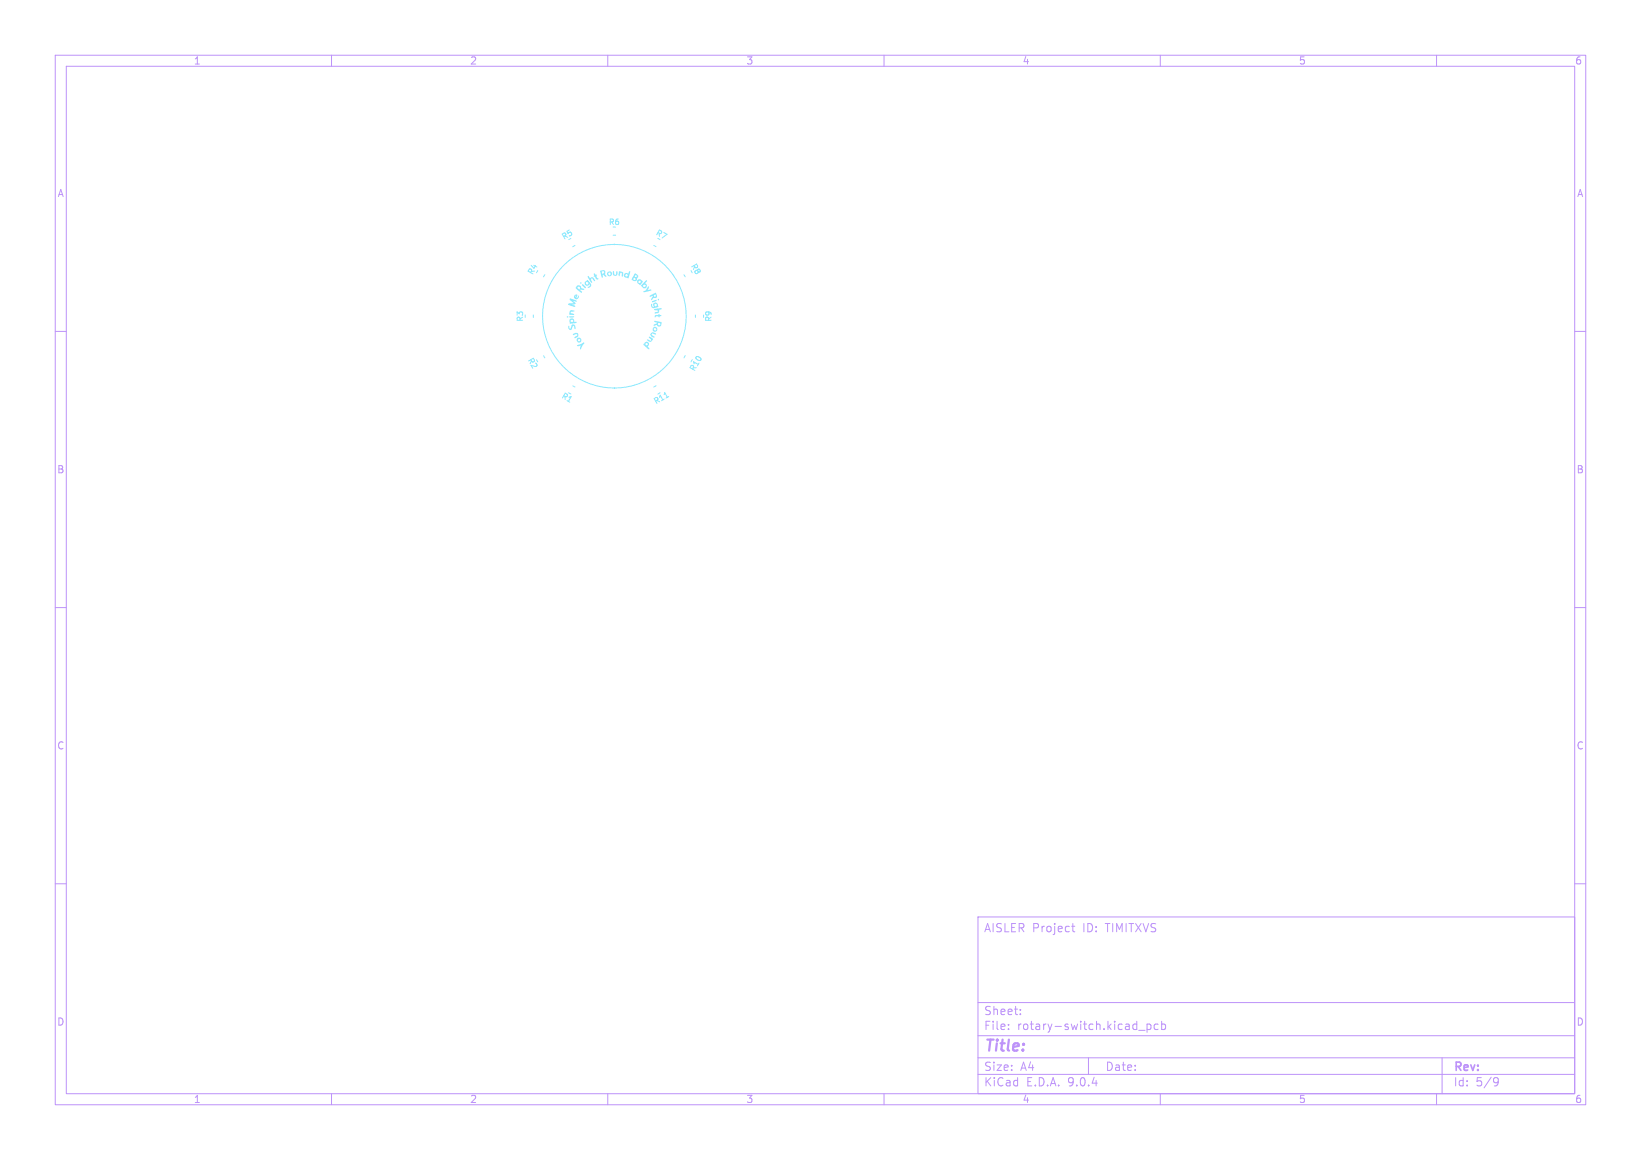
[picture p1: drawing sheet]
<svg xmlns="http://www.w3.org/2000/svg" width="297mm" height="210mm" viewBox="0 0 297 210" stroke-linecap="round" stroke-linejoin="round" font-family="sans-serif">
<defs><g id="words">
<text font-size="2.8" fill="#bd93f9" x="178" y="190.9">Title:</text>
<g font-size="2.1" fill="#bd93f9">
<text x="178" y="169">AISLER Project</text>
<text x="196" y="169">ID:</text>
<text x="200.2" y="169">TIMITXVS</text>
<text x="178" y="184">Sheet:</text>
<text x="178" y="186.7">File:</text>
<text x="184.1" y="186.7">rotary-switch.kicad_pcb</text>
<text x="178" y="196.9">KiCad</text>
<text x="178" y="194.1">Size:</text>
<text x="184.7" y="194.1">A4</text>
<text x="185.7" y="196.9">E.D.A.</text>
<text x="193.3" y="196.9">9.0.4</text>
<text x="200" y="194.1">Date:</text>
<text x="263" y="194.3">Rev:</text>
<text x="263" y="196.9">Id:</text>
<text x="267.1" y="196.9">5/9</text>
</g>
<g font-size="1.8" fill="#bd93f9">
<text x="35" y="11.9">1</text>
<text x="85" y="11.9">2</text>
<text x="135" y="11.9">3</text>
<text x="185" y="11.9">4</text>
<text x="235" y="11.9">5</text>
<text x="285" y="11.9">6</text>
<text x="10.3" y="35.9">A</text>
<text x="285.4" y="35.9">A</text>
<text x="10.3" y="85.9">B</text>
<text x="285.3" y="85.9">B</text>
<text x="10.3" y="135.9">C</text>
<text x="285.3" y="135.9">C</text>
<text x="10.3" y="185.9">D</text>
<text x="285.3" y="185.9">D</text>
<text x="35" y="199.9">1</text>
<text x="85" y="199.9">2</text>
<text x="135" y="199.9">3</text>
<text x="185" y="199.9">4</text>
<text x="235" y="199.9">5</text>
<text x="285" y="199.9">6</text>
</g>
<g font-size="1.4" fill="#8be9fd">
<text x="110.1" y="40.9">R6</text>
<text x="102.1" y="43.7" transform="rotate(-30 102.1 43.7)">R5</text>
<text x="118.4" y="42.6" transform="rotate(30 118.4 42.6)">R7</text>
<text x="96.5" y="50" transform="rotate(-60 96.5 50)">R4</text>
<text x="124.8" y="48.1" transform="rotate(60 124.8 48.1)">R8</text>
<text x="94.9" y="58.4" transform="rotate(-90 94.9 58.4)">R3</text>
<text x="129" y="58.4" transform="rotate(-90 129 58.4)">R9</text>
<text x="95.2" y="65.2" transform="rotate(60 95.2 65.2)">R2</text>
<text x="125.8" y="67.5" transform="rotate(-60 125.8 67.5)">R10</text>
<text x="101.3" y="72.1" transform="rotate(30 101.3 72.1)">R1</text>
<text x="118.7" y="73.4" transform="rotate(-30 118.7 73.4)">R11</text>
</g>
</g></defs>
<g fill="none" stroke="#bd93f9" stroke-width=".18">
<path d="M10 10h277v190h-277zM12 12h273v186h-273zM60 10v2M110 10v2M160 10v2M210 10v2M260 10v2M10 60h2M285 60h2M10 110h2M285 110h2M10 160h2"/>
<path d="M177 166h108v32h-108zM194 167.7h.5M194.2 167.2v1.3l.3 .2M285 160h2M60 198v2M110 198v2M160 198v2M177 194.5h108M177 191.5h108M177 187.5h108M177 181.5h108M182.5 186.3v.1"/>
<path d="M182.5 185.5v.1M184.7 183.6v.1M184.7 182.8v.1M197 191.5v3M206.1 186.5h1.1M207.6 185.4v1.5M207.6 185.5l.4-.1 .3 .3v.4l-.1 .2h-.6M209.6 185.5l-.4-.1-.3 .3v.4l.1 .2h.6M210 198v2M210.2 185.5l.5-.1 .3 .3v.4l-.2 .2h-.6M210.2 184.9v1.5M260 198v2"/>
<path d="M261 191.5v6.5M270.6 195.1l.5 .1a.99 .99 0 0 1-.4 1.4h-.2M271.2 195.7l-.3 .3h-.3"/>
</g>
<g fill="none" stroke="#8be9fd" stroke-width=".18">
<path d="M96.5 57v.5M98.6 49.7l-.2 .4M104.1 44.4l-.4 .3M111 42.6h.4M118.3 44.4l.4 .3M123.8 49.7l.2 .4M125.9 57v.5M127.3 57v.5M98.4 64.4l.2 .4M103.7 69.8l.4 .3M118.7 69.8l-.4 .3M124 64.4l-.2 .4"/>
<circle cx="111.2" cy="57.3" r="13"/>
</g>
<g fill="#8be9fd" stroke="#8be9fd" stroke-width=".18">
<circle cx="111.2" cy="44.3" r=".05"/>
<circle cx="111.2" cy="70.3" r=".05"/>
</g>
<g fill="#8be9fd">
<path d="M102.6 57.3h.2v.2h-.2z"/>
<path d="M105 51.1h.2v.2h-.2z"/>
<path d="M119.1 54.2l.1-.1v.3h-.1z"/>
<path d="M118 54.6l.6-.3 .3 .1a.62 .62 0 0 1-.9 .2z"/>
<path d="M103 57.3h.9a.6 .6 0 0 1-.8 .2z"/>
<path d="M105.4 51.5h.2l.3 .4 .2 .1-.1 .2-.6-.5z"/>
<path d="M118.3 59.2a.44 .44 0 0 1 .7 .2 .44 .44 0 0 1-.4 .6 .44 .44 0 0 1-.5-.5h.2l.3 .3h.1l.1-.2-.2-.2-.5 .1z"/>
<path d="M104.5 61.2a.45 .45 0 0 1 .7 .1 .45 .45 0 0 1-.2 .7 .45 .45 0 0 1-.6-.4h.2l.2 .2 .2-.2-.1-.2-.5 .2z"/>
<path d="M103.2 56.2a.49 .49 0 0 1 .8 .2l-.7 .1 .1 .2 .5 .2v.1h-.9z"/>
<path d="M112 49.1h.3a.49 .49 0 0 1 .5 .4 .49 .49 0 0 1-.2 .6l-.2-.7-.1 .1-.2 .5h-.1z"/>
<path d="M110.1 49.2a.45 .45 0 0 1 .6 .2 .45 .45 0 0 1-.3 .6 .45 .45 0 0 1-.5-.4h.2l.2 .2 .2-.1v-.3l-.2-.1-.2 .3h-.2z"/>
<path d="M117.8 60.3a.55 .55 0 0 1 .9 .2l-.6-.1-.2 .1 .6 .5a.5 .5 0 0 1-.6-.1 .5 .5 0 0 1-.1-.6z"/>
<path d="M103.7 60.5l.2-.1a.53 .53 0 0 1 .8 .1 .56 .56 0 0 1-.7 .6l.5-.5-.2-.1-.5 .2z"/>
<path d="M117.5 61v-.1a.61 .61 0 0 1 .6 .6 .51 .51 0 0 1-.5 .4 .51 .51 0 0 1-.5-.4l.6 .2 .2-.1z"/>
<path d="M110.9 49.1h.2a.49 .49 0 0 0 .3 .7l.2-.7a.44 .44 0 0 1 .2 .6 .44 .44 0 0 1-.6 .2 .44 .44 0 0 1-.3-.5z"/>
<path d="M104.4 62.5l1.3-.5-.6 1.3-.1-.2 .1-.5a.41 .41 0 0 1-.7-.1z"/>
<path d="M117.3 51.8l.1 .2-.2 .5 .6-.1 .1 .2-1.3 .3-.2-.1a1.46 1.46 0 0 0 .9-1z"/>
<path d="M118.5 57.1l.7-.1 .1-.1 .4 .1v.2l-.3 .1-.1 .2a.47 .47 0 0 0-.8-.1z"/>
<path d="M116.7 51l.3-.3 .1 .1-.3 .5a.47 .47 0 0 1 .2 .7 .47 .47 0 0 1-.8-.1l-.2-.1h.4l.3 .2 .2-.3-.3-.2-.2 .3-.4-.1z"/>
<path d="M107.5 49.6l.1-.1 .2 .2 .3 .1a.4 .4 0 0 0 .2 .7 .38 .38 0 0 1-.4 .1 .38 .38 0 0 1-.2-.5l-.3-.1 .1-.1z"/>
<path d="M118.4 55.9l1.4-.1-.1 .2-.4 .1a.57 .57 0 0 1-.2 .5 .57 .57 0 0 1-.6 .1l.6-.4-.1-.1-.6-.1z"/>
<path d="M104 53.4l.5-.1-.1 .7 .3-.5a.44 .44 0 0 1-.3 .7 .44 .44 0 0 1-.5-.5h.2v.1l.2-.2-.4 .1z"/>
<path d="M115.4 50.7a.53 .53 0 0 1 .8 .1h.1a.79 .79 0 0 1-.5 .8l-.5-.5h.2l.1 .1a.25 .25 0 0 0 .3 0 .25 .25 0 0 0 0-.4h-.3l-.1 .3h-.2z"/>
<path d="M102.9 59h.2v.5h.2a.57 .57 0 0 1 .6-.7l.3 .4-.1 .3h-.1l-.1-.4-.1-.1-.3 .6a.41 .41 0 0 1-.6 0 .41 .41 0 0 1 0-.6z"/>
<path d="M106.4 50l.2 .1a.32 .32 0 0 0 .2 .2 .32 .32 0 0 0 .4-.1h.1a.47 .47 0 0 1 .3 .7l-.5-.5-.1 .1 .2 .6-.2 .1z"/>
<path d="M103.2 57.8a.48 .48 0 0 1 .6-.1 .48 .48 0 0 1 .1 .6h.4v.1l-1.2 .2v-.5l.4 .2 .3-.2-.3-.2-.4 .2z"/>
<path d="M117.6 53.6l.7-.1 .1 .2h.3l-.1-.4-.3 .2h-.6l1-.5 .2 .7-.2 .3h-.5l-.3 .4-.1-.2 .3-.6-.5 .1z"/>
<path d="M116.7 62a.44 .44 0 0 1 .7 0 .44 .44 0 0 1-.2 .7l.3 .3v.2l-1.1-.8 .4-.1 .2 .2a.22 .22 0 0 0 .2-.3 .22 .22 0 0 0-.3-.1l-.1 .2h-.3z"/>
<path d="M113.1 49.5l.2-.1 .4 .1 .2-.4a1.07 1.07 0 0 1-.1 1.1l-.1 .2-.7-.3-.1-.2 .6 .2 .1-.3-.2-.2-.2 .3h-.3z"/>
<path d="M103.2 54l1.2 .5-.1 .1-.5-.1 .4 .5-.7 .2 .6 .2v.1a1.18 1.18 0 0 1-1.1-.3h-.2l.1-.3h1l-.7-.6z"/>
<path d="M105.9 51l.5-.3a1.13 1.13 0 0 1 .5 1.2l-.4 .2-.1-.2a.29 .29 0 0 0 .3-.1 .29 .29 0 0 0-.1-.3 .43 .43 0 0 1-.5 .2 .43 .43 0 0 1-.3-.5h.2l.2 .3 .3-.1a.26 .26 0 0 0-.1-.3 .26 .26 0 0 0-.2 0l-.2 .1h-.2z"/>
<path d="M108.6 49a.54 .54 0 0 1 .7-.1 .54 .54 0 0 1 .2 .6l.3 .5-.2 .1-.5-.4v.6a.69 .69 0 0 1-.4-.8l-.1-.3h.3l.1 .4 .3-.1a.24 .24 0 0 0-.1-.4 .24 .24 0 0 0-.3 .1h-.3z"/>
<path d="M118.4 58.1l.8 .1a.44 .44 0 0 1 .5 .3 .44 .44 0 0 1-.2 .5 .44 .44 0 0 1-.6-.2l-.6 .2v-.2l.2-.1h.6l.3 .2 .1-.3-.3-.1-.1 .2h-.6l.4-.3-.4-.1z"/>
<path d="M117.9 55h.1a.38 .38 0 0 0 .3 .5l-.1-.3h.2l.3 .3 .2-.3-.3-.2-.2 .2h-.2a.47 .47 0 0 1 .6-.4 .47 .47 0 0 1 .3 .6 .74 .74 0 0 1-.9 .4 .56 .56 0 0 1-.3-.8z"/>
<path d="M104.5 51.7a.54 .54 0 0 1 .8 .5l.5 .2-.2 .1-.6-.1 .3 .5-.1 .1-1-.9 .3-.1 .3 .4a.27 .27 0 0 0 .1-.4 .27 .27 0 0 0-.4 0h-.3z"/>
<path d="M114.9 49.5a.6 .6 0 0 1 .6 .4 .6 .6 0 0 1-.2 .6 .34 .34 0 0 1-.4 .4l-.6-.3 .3-.1 .3 .2 .2-.2-.3-.2-.2 .2h-.3l.3-.5 .5 .2 .1-.1 .1-.2-.2-.1-.2 .2h-.3z"/>
</g>
<use href="#words"/>
</svg>
